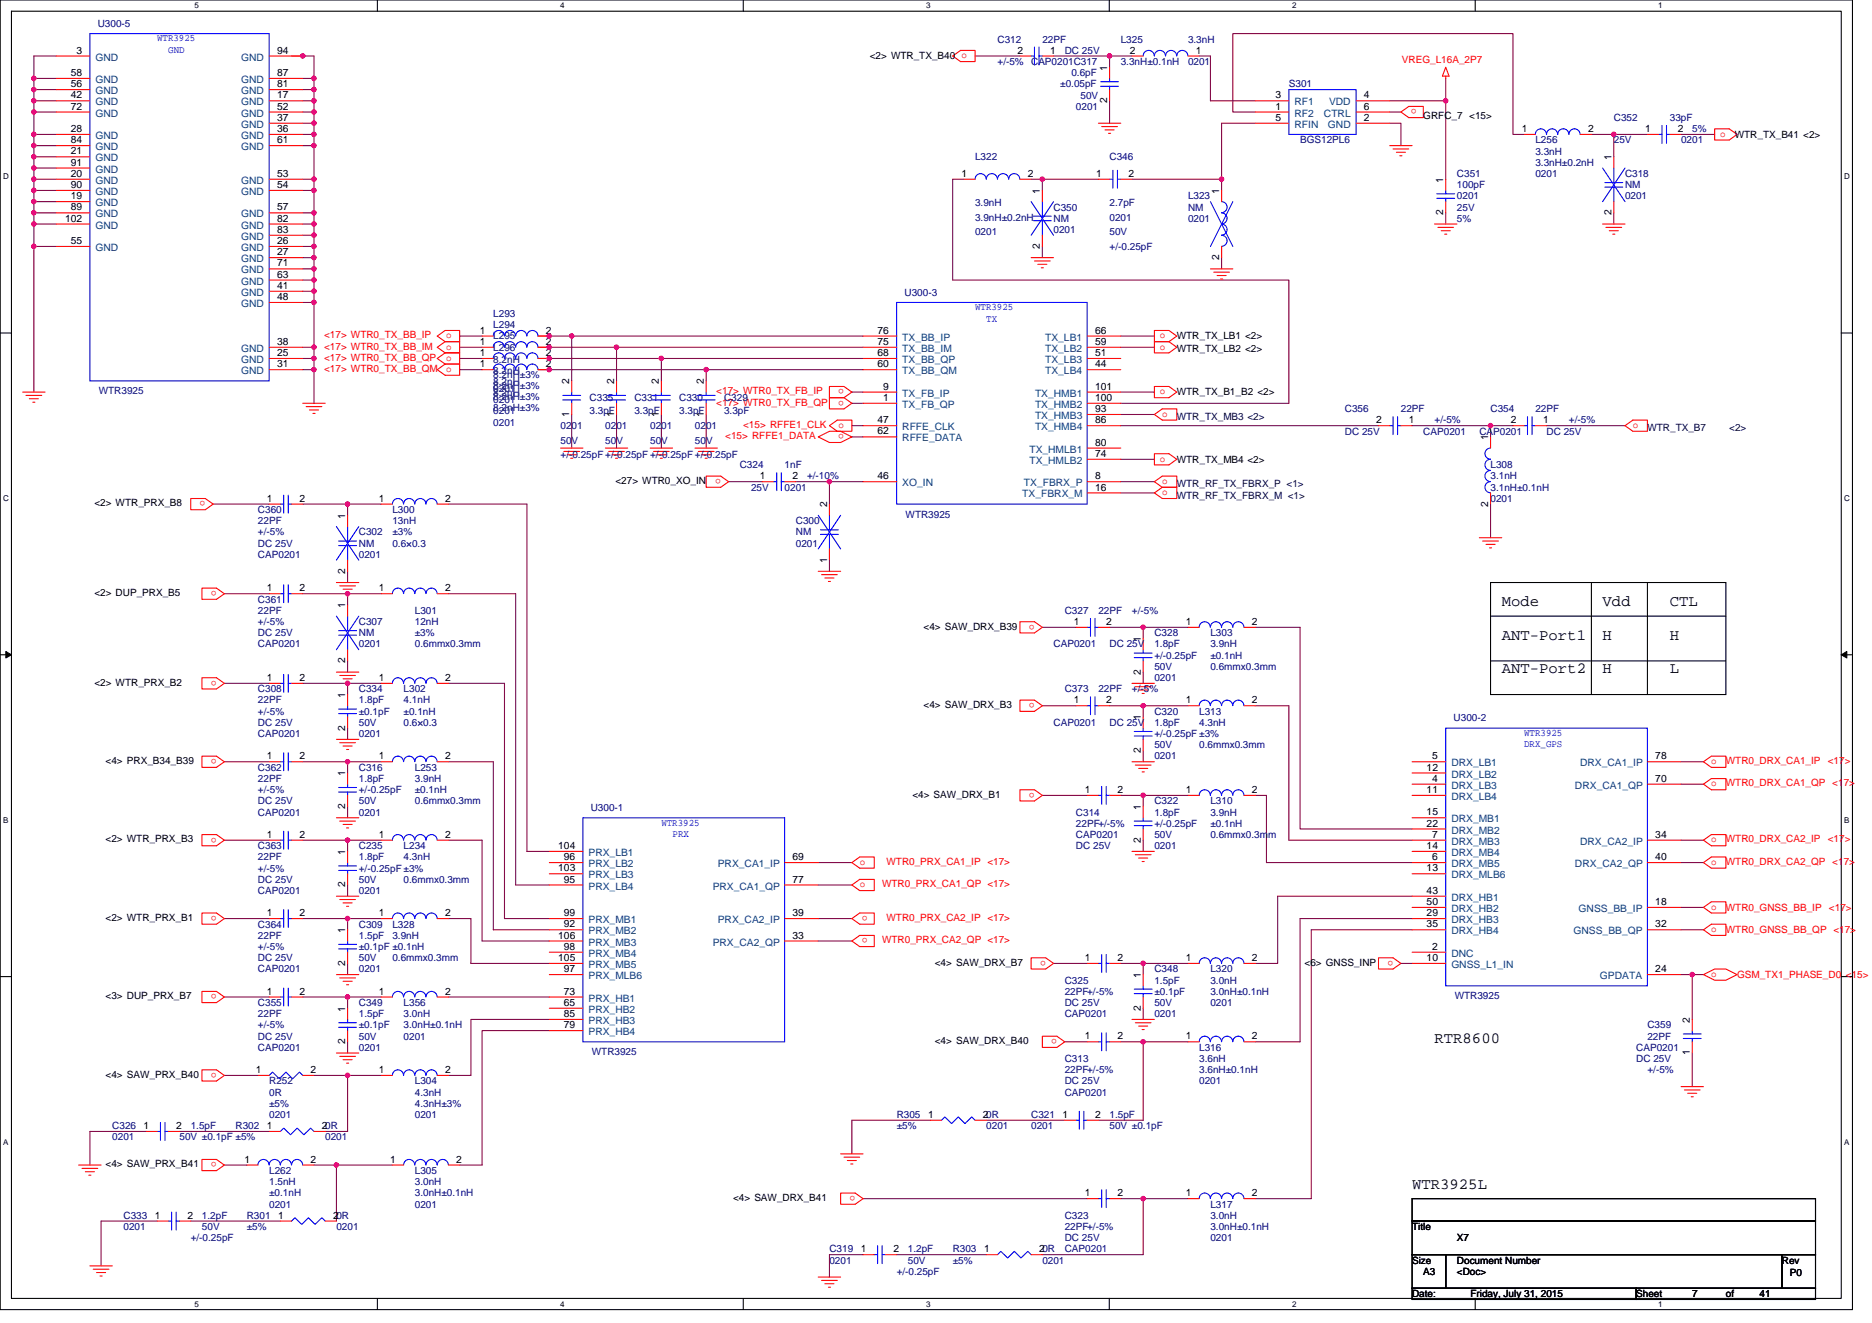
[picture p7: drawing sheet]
<svg xmlns="http://www.w3.org/2000/svg" width="297mm" height="210mm" viewBox="0 0 297 210" stroke-linecap="round" stroke-linejoin="round" font-family="sans-serif">
<defs><g id="words">
<g font-size="2.5">
<text x="238.3" y="96.2">Mode</text>
<text x="238.3" y="101.5">ANT-Port1</text>
<text x="254.3" y="96.2">Vdd</text>
<text x="254.3" y="101.5">H</text>
<text x="265" y="96.2">CTL</text>
<text x="265" y="101.5">H</text>
<text x="238.3" y="106.9">ANT-Port2</text>
<text x="254.3" y="106.9">H</text>
<text x="265" y="106.9">L</text>
<text x="227.6" y="165.5">RTR8600</text>
<text x="224.1" y="188.7">WTR3925L</text>
</g>
<g font-size="1.6" fill="#000080">
<text x="15.5" y="4.3">U300-5</text>
<text x="158.3" y="6.8">C312</text>
<text x="158.3" y="10.3">+/-5%</text>
<text x="163.6" y="10.3">CAP0201C317</text>
<text x="165.4" y="6.8">22PF</text>
<text x="168.9" y="8.5">DC 25V</text>
<text x="177.8" y="6.8">L325</text>
<text x="177.8" y="10.3">3.3nH±0.1nH</text>
<text x="188.5" y="10.3">0201</text>
<text x="188.5" y="6.8">3.3nH</text>
<text x="168.2" y="13.9">±0.05pF</text>
<text x="170" y="12.1">0.6pF</text>
<text x="170.7" y="17.4">0201</text>
<text x="171.4" y="15.6">50V</text>
<text x="204.5" y="13.9">S301</text>
<text x="206.3" y="22.8">BGS12PL6</text>
<text x="243.6" y="22.8">L256</text>
<text x="256.1" y="19.2">C352</text>
<text x="256.1" y="22.8">25V</text>
<text x="265" y="19.2">33pF</text>
<text x="266.7" y="22.8">0201</text>
<text x="268.5" y="21">5%</text>
<text x="154.7" y="25.4">L322</text>
<text x="176.1" y="25.4">C346</text>
<text x="231.2" y="28.1">C351</text>
<text x="231.2" y="29.9">100pF</text>
<text x="243.6" y="24.5">3.3nH</text>
<text x="243.6" y="26.3">3.3nH±0.2nH</text>
<text x="243.6" y="28.1">0201</text>
<text x="257.8" y="28.1">C318</text>
<text x="257.8" y="29.9">NM</text>
<text x="154.7" y="32.7">3.9nH</text>
<text x="154.7" y="35">3.9nH±0.2nH</text>
<text x="167.2" y="33.4">C350</text>
<text x="167.2" y="35.2">NM</text>
<text x="176.1" y="32.7">2.7pF</text>
<text x="176.1" y="35">0201</text>
<text x="188.5" y="31.6">L323</text>
<text x="188.5" y="33.4">NM</text>
<text x="188.5" y="35.2">0201</text>
<text x="231.2" y="31.6">0201</text>
<text x="231.2" y="33.4">25V</text>
<text x="231.2" y="35.2">5%</text>
<text x="257.8" y="31.6">0201</text>
<text x="154.7" y="37.3">0201</text>
<text x="167.2" y="37">0201</text>
<text x="176.1" y="37.3">50V</text>
<text x="176.1" y="39.6">+/-0.25pF</text>
<text x="143.5" y="46.9">U300-3</text>
<text x="78.3" y="52.1">L294</text>
<text x="78.3" y="53.9">L295</text>
<text x="78.3" y="50.3">L293</text>
<text x="78.3" y="59.4">8.2nH</text>
<text x="78.3" y="55.6">L296</text>
<text x="78.3" y="57.6">8.2nH</text>
<text x="78.3" y="59.9">8.2nH±3%</text>
<text x="15.7" y="62.6">WTR3925</text>
<text x="78.3" y="61.7">8.2nH±3%</text>
<text x="78.3" y="64">0201</text>
<text x="78.3" y="61.2">8.2nH</text>
<text x="78.3" y="63.5">8.2nH±3%</text>
<text x="78.3" y="65.8">0201</text>
<text x="78.3" y="62.9">8.2nH</text>
<text x="78.3" y="65.3">8.2nH±3%</text>
<text x="78.3" y="62.2">0201</text>
<text x="93.6" y="63.6">C335</text>
<text x="93.6" y="65.8">3.3pF</text>
<text x="100.7" y="63.6">C331</text>
<text x="100.7" y="65.8">3.3pF</text>
<text x="107.8" y="63.6">C330</text>
<text x="107.8" y="65.8">3.3pF</text>
<text x="114.9" y="63.6">C329</text>
<text x="114.9" y="65.8">3.3pF</text>
<text x="213.4" y="65.4">C356</text>
<text x="222.3" y="65.4">22PF</text>
<text x="236.5" y="65.4">C354</text>
<text x="243.6" y="65.4">22PF</text>
<text x="78.3" y="67.6">0201</text>
<text x="88.9" y="68.1">0201</text>
<text x="88.9" y="70.4">50V</text>
<text x="96.1" y="68.1">0201</text>
<text x="96.1" y="70.4">50V</text>
<text x="103.2" y="68.1">0201</text>
<text x="103.2" y="70.4">50V</text>
<text x="110.3" y="68.1">0201</text>
<text x="110.3" y="70.4">50V</text>
<text x="213.4" y="69">DC 25V</text>
<text x="225.8" y="69">CAP0201</text>
<text x="227.6" y="67.2">+/-5%</text>
<text x="234.7" y="69">CAP0201</text>
<text x="245.4" y="69">DC 25V</text>
<text x="249" y="67.2">+/-5%</text>
<text x="88.9" y="72.7">+/-0.25pF +/-0.25pF +/-0.25pF +/-0.25pF</text>
<text x="117.4" y="74.3">C324</text>
<text x="119.2" y="77.9">25V</text>
<text x="124.5" y="74.3">1nF</text>
<text x="124.5" y="77.9">0201</text>
<text x="128.1" y="76.1">+/-10%</text>
<text x="236.5" y="74.3">L308</text>
<text x="236.5" y="76.1">3.1nH</text>
<text x="236.5" y="77.9">3.1nH±0.1nH</text>
<text x="40.9" y="81.4">C360</text>
<text x="40.9" y="83.2">22PF</text>
<text x="62.3" y="81.4">L300</text>
<text x="62.3" y="83.2">13nH</text>
<text x="126.3" y="83.2">C300</text>
<text x="143.7" y="82.1">WTR3925</text>
<text x="236.5" y="79.7">0201</text>
<text x="40.9" y="88.5">CAP0201</text>
<text x="40.9" y="86.8">DC 25V</text>
<text x="40.9" y="85">+/-5%</text>
<text x="56.9" y="85">C302</text>
<text x="56.9" y="86.8">NM</text>
<text x="56.9" y="88.5">0201</text>
<text x="62.3" y="85">±3%</text>
<text x="62.3" y="86.8">0.6×0.3</text>
<text x="126.3" y="85">NM</text>
<text x="126.3" y="86.8">0201</text>
<text x="40.9" y="95.7">C361</text>
<text x="40.9" y="97.4">22PF</text>
<text x="40.9" y="101">DC 25V</text>
<text x="40.9" y="99.2">+/-5%</text>
<text x="56.9" y="99.2">C307</text>
<text x="56.9" y="101">NM</text>
<text x="65.8" y="97.4">L301</text>
<text x="65.8" y="99.2">12nH</text>
<text x="65.8" y="101">±3%</text>
<text x="168.9" y="97.4">C327</text>
<text x="174.3" y="97.4">22PF</text>
<text x="179.6" y="97.4">+/-5%</text>
<text x="183.2" y="101">C328</text>
<text x="192.1" y="101">L303</text>
<text x="40.9" y="102.8">CAP0201</text>
<text x="56.9" y="102.8">0201</text>
<text x="65.8" y="102.8">0.6mmx0.3mm</text>
<text x="167.2" y="102.8">CAP0201</text>
<text x="176.1" y="102.8">DC 25V</text>
<text x="183.2" y="102.8">1.8pF</text>
<text x="183.2" y="106.3">50V</text>
<text x="183.2" y="104.5">+/-0.25pF</text>
<text x="192.1" y="102.8">3.9nH</text>
<text x="192.1" y="104.5">±0.1nH</text>
<text x="192.1" y="106.3">0.6mmx0.3mm</text>
<text x="40.9" y="109.9">C308</text>
<text x="40.9" y="111.7">22PF</text>
<text x="40.9" y="113.4">+/-5%</text>
<text x="56.9" y="109.9">C334</text>
<text x="56.9" y="111.7">1.8pF</text>
<text x="56.9" y="113.4">±0.1pF</text>
<text x="64" y="109.9">L302</text>
<text x="64" y="111.7">4.1nH</text>
<text x="64" y="113.4">±0.1nH</text>
<text x="168.9" y="109.9">C373</text>
<text x="174.3" y="109.9">22PF</text>
<text x="179.6" y="109.9">+/-5%</text>
<text x="183.2" y="113.4">C320</text>
<text x="183.2" y="108.1">0201</text>
<text x="190.3" y="113.4">L313</text>
<text x="40.9" y="117">CAP0201</text>
<text x="40.9" y="115.2">DC 25V</text>
<text x="56.9" y="117">0201</text>
<text x="56.9" y="115.2">50V</text>
<text x="64" y="115.2">0.6×0.3</text>
<text x="167.2" y="115.2">CAP0201</text>
<text x="176.1" y="115.2">DC 25V</text>
<text x="183.2" y="115.2">1.8pF</text>
<text x="183.2" y="118.8">50V</text>
<text x="183.2" y="117">+/-0.25pF ±3%</text>
<text x="190.3" y="115.2">4.3nH</text>
<text x="190.3" y="118.8">0.6mmx0.3mm</text>
<text x="230.6" y="114.5">U300-2</text>
<text x="40.9" y="122.3">C362</text>
<text x="40.9" y="124.1">22PF</text>
<text x="40.9" y="125.9">+/-5%</text>
<text x="56.9" y="122.3">C316</text>
<text x="56.9" y="124.1">1.8pF</text>
<text x="56.9" y="125.9">+/-0.25pF</text>
<text x="65.8" y="122.3">L253</text>
<text x="65.8" y="124.1">3.9nH</text>
<text x="65.8" y="125.9">±0.1nH</text>
<text x="183.2" y="120.5">0201</text>
<text x="40.9" y="129.4">CAP0201</text>
<text x="40.9" y="127.7">DC 25V</text>
<text x="56.9" y="129.4">0201</text>
<text x="56.9" y="127.7">50V</text>
<text x="65.8" y="127.7">0.6mmx0.3mm</text>
<text x="93.7" y="128.7">U300-1</text>
<text x="170.7" y="129.4">C314</text>
<text x="170.7" y="131.2">22PF+/-5%</text>
<text x="183.2" y="127.7">C322</text>
<text x="183.2" y="129.4">1.8pF</text>
<text x="183.2" y="131.2">+/-0.25pF</text>
<text x="192.1" y="127.7">L310</text>
<text x="192.1" y="129.4">3.9nH</text>
<text x="192.1" y="131.2">±0.1nH</text>
<text x="40.9" y="134.8">C363</text>
<text x="40.9" y="136.5">22PF</text>
<text x="56.9" y="134.8">C235</text>
<text x="56.9" y="136.5">1.8pF</text>
<text x="64" y="134.8">L234</text>
<text x="64" y="136.5">4.3nH</text>
<text x="170.7" y="133">CAP0201</text>
<text x="170.7" y="134.8">DC 25V</text>
<text x="183.2" y="134.8">0201</text>
<text x="183.2" y="133">50V</text>
<text x="192.1" y="133">0.6mmx0.3mm</text>
<text x="40.9" y="141.9">CAP0201</text>
<text x="40.9" y="140.1">DC 25V</text>
<text x="40.9" y="138.3">+/-5%</text>
<text x="56.9" y="141.9">0201</text>
<text x="56.9" y="140.1">50V</text>
<text x="56.9" y="138.3">+/-0.25pF ±3%</text>
<text x="64" y="140.1">0.6mmx0.3mm</text>
<text x="40.9" y="147.2">C364</text>
<text x="40.9" y="149">22PF</text>
<text x="56.9" y="147.2">C309</text>
<text x="56.9" y="149">1.5pF</text>
<text x="62.3" y="147.2">L328</text>
<text x="62.3" y="149">3.9nH</text>
<text x="40.9" y="154.3">CAP0201</text>
<text x="40.9" y="152.5">DC 25V</text>
<text x="40.9" y="150.8">+/-5%</text>
<text x="56.9" y="154.3">0201</text>
<text x="56.9" y="152.5">50V</text>
<text x="56.9" y="150.8">±0.1pF ±0.1nH</text>
<text x="62.3" y="152.5">0.6mmx0.3mm</text>
<text x="183.2" y="154.3">C348</text>
<text x="192.1" y="154.3">L320</text>
<text x="40.9" y="159.7">C355</text>
<text x="40.9" y="161.4">22PF</text>
<text x="56.9" y="159.7">C349</text>
<text x="56.9" y="161.4">1.5pF</text>
<text x="64" y="159.7">L356</text>
<text x="64" y="161.4">3.0nH</text>
<text x="168.9" y="156.1">C325</text>
<text x="168.9" y="157.9">22PF+/-5%</text>
<text x="168.9" y="161.4">CAP0201</text>
<text x="168.9" y="159.7">DC 25V</text>
<text x="183.2" y="156.1">1.5pF</text>
<text x="183.2" y="161.4">0201</text>
<text x="183.2" y="159.7">50V</text>
<text x="183.2" y="157.9">±0.1pF</text>
<text x="192.1" y="156.1">3.0nH</text>
<text x="192.1" y="157.9">3.0nH±0.1nH</text>
<text x="192.1" y="159.7">0201</text>
<text x="230.8" y="158.6">WTR3925</text>
<text x="40.9" y="166.8">CAP0201</text>
<text x="40.9" y="165">DC 25V</text>
<text x="40.9" y="163.2">+/-5%</text>
<text x="56.9" y="166.8">0201</text>
<text x="56.9" y="165">50V</text>
<text x="56.9" y="163.2">±0.1pF</text>
<text x="64" y="163.2">3.0nH±0.1nH</text>
<text x="64" y="165">0201</text>
<text x="93.9" y="167.5">WTR3925</text>
<text x="190.3" y="166.8">L316</text>
<text x="259.6" y="166.8">CAP0201</text>
<text x="261.4" y="163.2">C359</text>
<text x="261.4" y="165">22PF</text>
<text x="42.7" y="172.1">R252</text>
<text x="42.7" y="173.9">0R</text>
<text x="65.8" y="172.1">L304</text>
<text x="65.8" y="173.9">4.3nH</text>
<text x="168.9" y="168.6">C313</text>
<text x="168.9" y="170.3">22PF+/-5%</text>
<text x="168.9" y="173.9">CAP0201</text>
<text x="168.9" y="172.1">DC 25V</text>
<text x="190.3" y="168.6">3.6nH</text>
<text x="190.3" y="170.3">3.6nH±0.1nH</text>
<text x="190.3" y="172.1">0201</text>
<text x="259.6" y="168.6">DC 25V</text>
<text x="261.4" y="170.3">+/-5%</text>
<text x="17.8" y="179.2">C326</text>
<text x="30.3" y="179.2">1.5pF</text>
<text x="37.4" y="179.2">R302</text>
<text x="42.7" y="175.7">±5%</text>
<text x="42.7" y="177.4">0201</text>
<text x="65.8" y="175.7">4.3nH±3%</text>
<text x="65.8" y="177.4">0201</text>
<text x="142.3" y="177.4">R305</text>
<text x="142.3" y="179.2">±5%</text>
<text x="156.5" y="179.2">0201</text>
<text x="163.6" y="177.4">C321</text>
<text x="163.6" y="179.2">0201</text>
<text x="176.1" y="177.4">1.5pF</text>
<text x="176.1" y="179.2">50V ±0.1pF</text>
<text x="17.8" y="181">0201</text>
<text x="28.5" y="181">50V ±0.1pF ±5%</text>
<text x="51.6" y="181">0201</text>
<text x="42.7" y="186.3">L262</text>
<text x="42.7" y="188.1">1.5nH</text>
<text x="42.7" y="189.9">±0.1nH</text>
<text x="42.7" y="191.7">0201</text>
<text x="65.8" y="186.3">L305</text>
<text x="65.8" y="188.1">3.0nH</text>
<text x="65.8" y="189.9">3.0nH±0.1nH</text>
<text x="65.8" y="191.7">0201</text>
<text x="192.1" y="191.7">L317</text>
<text x="19.6" y="193.4">C333</text>
<text x="19.6" y="195.2">0201</text>
<text x="30.3" y="197">+/-0.25pF</text>
<text x="32" y="193.4">1.2pF</text>
<text x="32" y="195.2">50V</text>
<text x="39.2" y="193.4">R301</text>
<text x="39.2" y="195.2">±5%</text>
<text x="53.4" y="195.2">0201</text>
<text x="168.9" y="193.4">C323</text>
<text x="168.9" y="195.2">22PF+/-5%</text>
<text x="168.9" y="197">DC 25V</text>
<text x="192.1" y="193.4">3.0nH</text>
<text x="192.1" y="195.2">3.0nH±0.1nH</text>
<text x="192.1" y="197">0201</text>
<text x="131.6" y="198.8">C319</text>
<text x="131.6" y="200.6">0201</text>
<text x="142.3" y="202.3">+/-0.25pF</text>
<text x="144.1" y="198.8">1.2pF</text>
<text x="144.1" y="200.6">50V</text>
<text x="151.2" y="198.8">R303</text>
<text x="151.2" y="200.6">±5%</text>
<text x="165.4" y="200.6">0201</text>
<text x="168.9" y="198.8">CAP0201</text>
</g>
<g font-size="1.6">
<text x="12.1" y="8.5">3</text>
<text x="44" y="8.5">94</text>
<text x="138" y="9.4">&lt;2&gt; WTR_TX_B40 o</text>
<text x="161.5" y="8.5">2</text>
<text x="166.6" y="8.5">1</text>
<text x="175.7" y="11.2" transform="rotate(-90 175.7 11.2)">1</text>
<text x="179.3" y="8.5">2</text>
<text x="189.8" y="8.5">1</text>
<text x="11.2" y="12.1">58</text>
<text x="11.2" y="13.8">56</text>
<text x="11.2" y="15.6">42</text>
<text x="11.2" y="17.4">72</text>
<text x="44" y="17.4">52</text>
<text x="44" y="15.6">17</text>
<text x="44" y="13.8">81</text>
<text x="44" y="12.1">87</text>
<text x="175.7" y="16.4" transform="rotate(-90 175.7 16.4)">2</text>
<text x="202.4" y="15.6">3</text>
<text x="202.4" y="17.4">1</text>
<text x="216.4" y="17.4">6</text>
<text x="216.4" y="15.6">4</text>
<text x="11.2" y="21">28</text>
<text x="11.2" y="22.7">84</text>
<text x="44" y="22.7">61</text>
<text x="44" y="21">36</text>
<text x="44" y="19.2">37</text>
<text x="202.4" y="19.2">5</text>
<text x="216.4" y="19.2">2</text>
<text x="225.8" y="18.8">GRFC_7 &lt;15&gt;</text>
<text x="241.5" y="21">1</text>
<text x="252" y="21">2</text>
<text x="261" y="21">1</text>
<text x="266.2" y="21">2</text>
<text x="275.3" y="21.9">WTR_TX_B41 &lt;2&gt;</text>
<text x="11.2" y="24.5">21</text>
<text x="11.2" y="26.3">91</text>
<text x="11.2" y="28.1">20</text>
<text x="11.2" y="29.8">90</text>
<text x="44" y="29.8">54</text>
<text x="44" y="28.1">53</text>
<text x="152.6" y="28.1">1</text>
<text x="163.1" y="28.1">2</text>
<text x="173.9" y="28.1">1</text>
<text x="179.1" y="28.1">2</text>
<text x="229" y="29" transform="rotate(-90 229 29)">1</text>
<text x="255.7" y="25.4" transform="rotate(-90 255.7 25.4)">1</text>
<text x="10.3" y="35.2">102</text>
<text x="11.2" y="31.6">19</text>
<text x="11.2" y="33.4">89</text>
<text x="44" y="35.2">82</text>
<text x="44" y="33.4">57</text>
<text x="165" y="30.8" transform="rotate(-90 165 30.8)">1</text>
<text x="193.5" y="30.8" transform="rotate(-90 193.5 30.8)">1</text>
<text x="229" y="34.2" transform="rotate(-90 229 34.2)">2</text>
<text x="255.7" y="34.2" transform="rotate(-90 255.7 34.2)">2</text>
<text x="11.2" y="38.7">55</text>
<text x="44" y="40.5">27</text>
<text x="44" y="38.7">26</text>
<text x="44" y="37">83</text>
<text x="165" y="39.5" transform="rotate(-90 165 39.5)">2</text>
<text x="193.5" y="41.3" transform="rotate(-90 193.5 41.3)">2</text>
<text x="44" y="47.6">48</text>
<text x="44" y="45.8">41</text>
<text x="44" y="44.1">63</text>
<text x="44" y="42.3">71</text>
<text x="76.1" y="53">1</text>
<text x="86.6" y="53">2</text>
<text x="139.3" y="53">76</text>
<text x="173.8" y="53">66</text>
<text x="186.7" y="53.9">WTR_TX_LB1 &lt;2&gt;</text>
<text x="44" y="58.3">31</text>
<text x="44" y="56.5">25</text>
<text x="44" y="54.7">38</text>
<text x="76.1" y="54.7">1</text>
<text x="76.1" y="56.5">1</text>
<text x="76.1" y="58.3">1</text>
<text x="86.6" y="54.7">2</text>
<text x="86.6" y="56.5">2</text>
<text x="86.6" y="58.3">2</text>
<text x="139.3" y="54.7">75</text>
<text x="139.3" y="56.5">68</text>
<text x="139.3" y="58.3">60</text>
<text x="173.8" y="58.3">44</text>
<text x="173.8" y="56.5">51</text>
<text x="173.8" y="54.7">59</text>
<text x="186.7" y="55.8">WTR_TX_LB2 &lt;2&gt;</text>
<text x="90.3" y="61" transform="rotate(-90 90.3 61)">2</text>
<text x="97.4" y="61" transform="rotate(-90 97.4 61)">2</text>
<text x="104.6" y="61" transform="rotate(-90 104.6 61)">2</text>
<text x="111.7" y="61" transform="rotate(-90 111.7 61)">2</text>
<text x="140.1" y="61.8">9</text>
<text x="140.1" y="63.6">1</text>
<text x="173.8" y="65.4">93</text>
<text x="173.8" y="63.6">100</text>
<text x="173.8" y="61.8">101</text>
<text x="186.7" y="62.8">WTR_TX_B1_B2 &lt;2&gt;</text>
<text x="90.3" y="66.2" transform="rotate(-90 90.3 66.2)">1</text>
<text x="97.4" y="66.2" transform="rotate(-90 97.4 66.2)">1</text>
<text x="104.6" y="66.2" transform="rotate(-90 104.6 66.2)">1</text>
<text x="111.7" y="66.2" transform="rotate(-90 111.7 66.2)">1</text>
<text x="139.3" y="67.2">47</text>
<text x="139.3" y="69">62</text>
<text x="173.8" y="67.2">86</text>
<text x="173.8" y="70.7">80</text>
<text x="218.4" y="67.2">2</text>
<text x="223.5" y="67.2">1</text>
<text x="236.1" y="69.9" transform="rotate(-90 236.1 69.9)">1</text>
<text x="239.7" y="67.2">2</text>
<text x="244.9" y="67.2">1</text>
<text x="97.7" y="76.8">&lt;27&gt; WTR0_XO_IN</text>
<text x="120.6" y="76.1">1</text>
<text x="125.7" y="76.1">2</text>
<text x="139.3" y="76.1">46</text>
<text x="173.8" y="76.1">8</text>
<text x="173.8" y="77.9">16</text>
<text x="173.8" y="72.5">74</text>
<text x="186.7" y="73.4">WTR_TX_MB4 &lt;2&gt;</text>
<text x="15" y="80.4">&lt;2&gt; WTR_PRX_B8</text>
<text x="42.4" y="79.6">1</text>
<text x="47.5" y="79.6">2</text>
<text x="54.8" y="82.3" transform="rotate(-90 54.8 82.3)">1</text>
<text x="60.1" y="79.6">1</text>
<text x="70.6" y="79.6">2</text>
<text x="131.2" y="80.5" transform="rotate(-90 131.2 80.5)">2</text>
<text x="236.1" y="80.4" transform="rotate(-90 236.1 80.4)">2</text>
<text x="131.2" y="89.3" transform="rotate(-90 131.2 89.3)">1</text>
<text x="15" y="94.6">&lt;2&gt; DUP_PRX_B5</text>
<text x="42.4" y="93.9">1</text>
<text x="47.5" y="93.9">2</text>
<text x="54.8" y="91.1" transform="rotate(-90 54.8 91.1)">2</text>
<text x="60.1" y="93.9">1</text>
<text x="70.6" y="93.9">2</text>
<text x="54.8" y="96.5" transform="rotate(-90 54.8 96.5)">1</text>
<text x="146.6" y="99.9">&lt;4&gt; SAW_DRX_B39</text>
<text x="170.4" y="99.2">1</text>
<text x="175.5" y="99.2">2</text>
<text x="181" y="101.9" transform="rotate(-90 181 101.9)">1</text>
<text x="188.1" y="99.2">1</text>
<text x="198.6" y="99.2">2</text>
<text x="54.8" y="105.3" transform="rotate(-90 54.8 105.3)">2</text>
<text x="181" y="107.1" transform="rotate(-90 181 107.1)">2</text>
<text x="15" y="108.8">&lt;2&gt; WTR_PRX_B2</text>
<text x="42.4" y="108.1">1</text>
<text x="47.5" y="108.1">2</text>
<text x="54.8" y="110.8" transform="rotate(-90 54.8 110.8)">1</text>
<text x="60.1" y="108.1">1</text>
<text x="70.6" y="108.1">2</text>
<text x="146.6" y="112.4">&lt;4&gt; SAW_DRX_B3</text>
<text x="170.4" y="111.6">1</text>
<text x="175.5" y="111.6">2</text>
<text x="188.1" y="111.6">1</text>
<text x="198.6" y="111.6">2</text>
<text x="54.8" y="116" transform="rotate(-90 54.8 116)">2</text>
<text x="181" y="119.5" transform="rotate(-90 181 119.5)">2</text>
<text x="181" y="114.3" transform="rotate(-90 181 114.3)">1</text>
<text x="16.8" y="121.3">&lt;4&gt; PRX_B34_B39</text>
<text x="42.4" y="120.5">1</text>
<text x="47.5" y="120.5">2</text>
<text x="54.8" y="123.2" transform="rotate(-90 54.8 123.2)">1</text>
<text x="60.1" y="120.5">1</text>
<text x="70.6" y="120.5">2</text>
<text x="172.1" y="125.9">1</text>
<text x="177.3" y="125.9">2</text>
<text x="188.1" y="125.9">1</text>
<text x="198.6" y="125.9">2</text>
<text x="226.4" y="122.3">12</text>
<text x="226.4" y="125.9">11</text>
<text x="227.3" y="120.5">5</text>
<text x="227.3" y="124.1">4</text>
<text x="262.7" y="120.5">78</text>
<text x="262.7" y="124.1">70</text>
<text x="54.8" y="128.4" transform="rotate(-90 54.8 128.4)">2</text>
<text x="144.8" y="126.6">&lt;4&gt; SAW_DRX_B1</text>
<text x="181" y="128.5" transform="rotate(-90 181 128.5)">1</text>
<text x="226.4" y="129.4">15</text>
<text x="226.4" y="131.2">22</text>
<text x="16.8" y="133.7">&lt;2&gt; WTR_PRX_B3</text>
<text x="42.4" y="133">1</text>
<text x="47.5" y="133">2</text>
<text x="54.8" y="135.7" transform="rotate(-90 54.8 135.7)">1</text>
<text x="60.1" y="133">1</text>
<text x="70.6" y="133">2</text>
<text x="88.6" y="134.7">104</text>
<text x="89.5" y="136.5">96</text>
<text x="125.7" y="136.5">69</text>
<text x="181" y="133.7" transform="rotate(-90 181 133.7)">2</text>
<text x="226.4" y="134.7">14</text>
<text x="227.3" y="133">7</text>
<text x="227.3" y="136.5">6</text>
<text x="262.7" y="133">34</text>
<text x="262.7" y="136.5">40</text>
<text x="54.8" y="140.8" transform="rotate(-90 54.8 140.8)">2</text>
<text x="88.6" y="138.3">103</text>
<text x="89.5" y="140.1">95</text>
<text x="125.7" y="140.1">77</text>
<text x="226.4" y="138.3">13</text>
<text x="226.4" y="141.9">43</text>
<text x="226.4" y="143.6">50</text>
<text x="262.7" y="143.6">18</text>
<text x="16.8" y="146.2">&lt;2&gt; WTR_PRX_B1</text>
<text x="42.4" y="145.4">1</text>
<text x="47.5" y="145.4">2</text>
<text x="54.8" y="148.1" transform="rotate(-90 54.8 148.1)">1</text>
<text x="60.1" y="145.4">1</text>
<text x="70.6" y="145.4">2</text>
<text x="88.6" y="149">106</text>
<text x="89.5" y="145.4">99</text>
<text x="89.5" y="147.2">92</text>
<text x="125.7" y="149">33</text>
<text x="125.7" y="145.4">39</text>
<text x="226.4" y="145.4">29</text>
<text x="226.4" y="147.2">35</text>
<text x="262.7" y="147.2">32</text>
<text x="54.8" y="153.3" transform="rotate(-90 54.8 153.3)">2</text>
<text x="88.6" y="152.5">105</text>
<text x="89.5" y="150.7">98</text>
<text x="89.5" y="154.3">97</text>
<text x="148.3" y="153.3">&lt;4&gt; SAW_DRX_B7</text>
<text x="172.1" y="152.5">1</text>
<text x="177.3" y="152.5">2</text>
<text x="181" y="155.2" transform="rotate(-90 181 155.2)">1</text>
<text x="188.1" y="152.5">1</text>
<text x="198.6" y="152.5">2</text>
<text x="207" y="153.3">&lt;6&gt; GNSS_INP</text>
<text x="226.4" y="152.5">10</text>
<text x="227.3" y="150.7">2</text>
<text x="262.7" y="154.3">24</text>
<text x="16.8" y="158.6">&lt;3&gt; DUP_PRX_B7</text>
<text x="42.4" y="157.9">1</text>
<text x="47.5" y="157.9">2</text>
<text x="54.8" y="160.5" transform="rotate(-90 54.8 160.5)">1</text>
<text x="60.1" y="157.9">1</text>
<text x="70.6" y="157.9">2</text>
<text x="89.5" y="157.9">73</text>
<text x="89.5" y="159.6">65</text>
<text x="89.5" y="161.4">85</text>
<text x="181" y="160.4" transform="rotate(-90 181 160.4)">2</text>
<text x="54.8" y="165.7" transform="rotate(-90 54.8 165.7)">2</text>
<text x="89.5" y="163.2">79</text>
<text x="148.3" y="165.7">&lt;4&gt; SAW_DRX_B40</text>
<text x="172.1" y="165">1</text>
<text x="177.3" y="165">2</text>
<text x="188.1" y="165">1</text>
<text x="198.6" y="165">2</text>
<text x="268.1" y="167.5" transform="rotate(-90 268.1 167.5)">1</text>
<text x="268.1" y="162.3" transform="rotate(-90 268.1 162.3)">2</text>
<text x="16.8" y="171">&lt;4&gt; SAW_PRX_B40</text>
<text x="40.6" y="170.3">1</text>
<text x="49.3" y="170.3">2</text>
<text x="60.1" y="170.3">1</text>
<text x="70.6" y="170.3">2</text>
<text x="22.8" y="179.2">1</text>
<text x="28" y="179.2">2</text>
<text x="42.4" y="179.2">1</text>
<text x="51.1" y="179.2">20R</text>
<text x="147.3" y="177.4">1</text>
<text x="156" y="177.4">20R</text>
<text x="168.6" y="177.4">1</text>
<text x="173.8" y="177.4">2</text>
<text x="16.8" y="185.3">&lt;4&gt; SAW_PRX_B41</text>
<text x="38.8" y="184.5">1</text>
<text x="49.3" y="184.5">2</text>
<text x="61.9" y="184.5">1</text>
<text x="72.4" y="184.5">2</text>
<text x="116.3" y="190.6">&lt;4&gt; SAW_DRX_B41</text>
<text x="172.1" y="189.9">1</text>
<text x="177.3" y="189.9">2</text>
<text x="188.1" y="189.9">1</text>
<text x="198.6" y="189.9">2</text>
<text x="24.6" y="193.4">1</text>
<text x="29.7" y="193.4">2</text>
<text x="44.1" y="193.4">1</text>
<text x="52.8" y="193.4">20R</text>
<text x="224.1" y="195.2">Title</text>
<text x="231.2" y="197">X7</text>
<text x="136.6" y="198.8">1</text>
<text x="141.7" y="198.8">2</text>
<text x="156.1" y="198.8">1</text>
<text x="164.9" y="198.8">20R</text>
<text x="224.1" y="200.6">Size</text>
<text x="225.8" y="202.3">A3</text>
<text x="231.2" y="200.6">Document Number</text>
<text x="231.2" y="202.3">&lt;Doc&gt;</text>
<text x="282.7" y="200.6">Rev</text>
<text x="284" y="202.5">P0</text>
<text x="224.1" y="205.9">Date:</text>
<text x="233.3" y="205.9">Friday, July 31, 2015</text>
<text x="259.6" y="205.9">Sheet</text>
<text x="268.5" y="205.9">7</text>
<text x="273.9" y="205.9">of</text>
<text x="279.2" y="205.9">41</text>
</g>
<g font-size="1.6" fill="#004080">
<text x="15.2" y="9.6">GND</text>
<text x="38.2" y="9.6">GND</text>
<text x="15.2" y="13.2">GND</text>
<text x="15.2" y="14.9">GND</text>
<text x="15.2" y="16.7">GND</text>
<text x="38.2" y="16.7">GND</text>
<text x="38.2" y="14.9">GND</text>
<text x="38.2" y="13.2">GND</text>
<text x="205.4" y="16.7">RF1</text>
<text x="210.9" y="16.7">VDD</text>
<text x="15.2" y="18.5">GND</text>
<text x="15.2" y="22.1">GND</text>
<text x="15.2" y="23.8">GND</text>
<text x="38.2" y="23.8">GND</text>
<text x="38.2" y="22.1">GND</text>
<text x="38.2" y="20.3">GND</text>
<text x="38.2" y="18.5">GND</text>
<text x="205.4" y="18.5">RF2</text>
<text x="205.4" y="20.3">RFIN</text>
<text x="210.1" y="18.5">CTRL</text>
<text x="210.7" y="20.3">GND</text>
<text x="15.2" y="25.6">GND</text>
<text x="15.2" y="27.4">GND</text>
<text x="15.2" y="29.2">GND</text>
<text x="38.2" y="29.2">GND</text>
<text x="15.2" y="30.9">GND</text>
<text x="15.2" y="32.7">GND</text>
<text x="15.2" y="34.5">GND</text>
<text x="38.2" y="34.5">GND</text>
<text x="38.2" y="30.9">GND</text>
<text x="15.2" y="36.3">GND</text>
<text x="15.2" y="39.8">GND</text>
<text x="38.2" y="41.6">GND</text>
<text x="38.2" y="39.8">GND</text>
<text x="38.2" y="38.1">GND</text>
<text x="38.2" y="36.3">GND</text>
<text x="38.2" y="46.9">GND</text>
<text x="38.2" y="45.2">GND</text>
<text x="38.2" y="43.4">GND</text>
<text x="38.2" y="48.7">GND</text>
<text x="38.2" y="59.4">GND</text>
<text x="38.2" y="57.6">GND</text>
<text x="38.2" y="55.8">GND</text>
<text x="143.2" y="54.1">TX_BB_IP</text>
<text x="143.2" y="55.8">TX_BB_IM</text>
<text x="143.2" y="57.6">TX_BB_QP</text>
<text x="143.2" y="59.4">TX_BB_QM</text>
<text x="165.8" y="59.4">TX_LB4</text>
<text x="165.8" y="57.6">TX_LB3</text>
<text x="165.8" y="55.8">TX_LB2</text>
<text x="165.8" y="54.1">TX_LB1</text>
<text x="143.2" y="62.9">TX_FB_IP</text>
<text x="143.2" y="64.7">TX_FB_QP</text>
<text x="164.2" y="64.7">TX_HMB2</text>
<text x="164.2" y="62.9">TX_HMB1</text>
<text x="143.2" y="68.3">RFFE_CLK</text>
<text x="143.2" y="70.1">RFFE_DATA</text>
<text x="163.3" y="71.8">TX_HMLB1</text>
<text x="164.2" y="68.3">TX_HMB4</text>
<text x="164.2" y="66.5">TX_HMB3</text>
<text x="143.2" y="77.2">XO_IN</text>
<text x="162.5" y="77.2">TX_FBRX_P</text>
<text x="163.3" y="73.6">TX_HMLB2</text>
<text x="162.2" y="79">TX_FBRX_M</text>
<text x="230.3" y="121.6">DRX_LB1</text>
<text x="230.3" y="123.4">DRX_LB2</text>
<text x="230.3" y="125.2">DRX_LB3</text>
<text x="249.9" y="125.2">DRX_CA1_QP</text>
<text x="250.7" y="121.6">DRX_CA1_IP</text>
<text x="230.3" y="127">DRX_LB4</text>
<text x="230.3" y="130.5">DRX_MB1</text>
<text x="93.4" y="135.8">PRX_LB1</text>
<text x="93.4" y="137.6">PRX_LB2</text>
<text x="113.9" y="137.6">PRX_CA1_IP</text>
<text x="230.3" y="132.3">DRX_MB2</text>
<text x="230.3" y="134.1">DRX_MB3</text>
<text x="230.3" y="135.8">DRX_MB4</text>
<text x="230.3" y="137.6">DRX_MB5</text>
<text x="249.9" y="137.6">DRX_CA2_QP</text>
<text x="250.7" y="134.1">DRX_CA2_IP</text>
<text x="93.4" y="139.4">PRX_LB3</text>
<text x="93.4" y="141.2">PRX_LB4</text>
<text x="113.1" y="141.2">PRX_CA1_QP</text>
<text x="230.3" y="139.4">DRX_MLB6</text>
<text x="230.3" y="143">DRX_HB1</text>
<text x="93.4" y="146.5">PRX_MB1</text>
<text x="93.4" y="148.3">PRX_MB2</text>
<text x="113.9" y="146.5">PRX_CA2_IP</text>
<text x="230.3" y="144.7">DRX_HB2</text>
<text x="230.3" y="146.5">DRX_HB3</text>
<text x="230.3" y="148.3">DRX_HB4</text>
<text x="249.7" y="148.3">GNSS_BB_QP</text>
<text x="250.5" y="144.7">GNSS_BB_IP</text>
<text x="93.4" y="150.1">PRX_MB3</text>
<text x="93.4" y="151.8">PRX_MB4</text>
<text x="93.4" y="153.6">PRX_MB5</text>
<text x="93.4" y="155.4">PRX_MLB6</text>
<text x="113.1" y="150.1">PRX_CA2_QP</text>
<text x="230.3" y="151.8">DNC</text>
<text x="230.3" y="153.6">GNSS_L1_IN</text>
<text x="253.9" y="155.4">GPDATA</text>
<text x="93.4" y="159">PRX_HB1</text>
<text x="93.4" y="160.7">PRX_HB2</text>
<text x="93.4" y="162.5">PRX_HB3</text>
<text x="93.4" y="164.3">PRX_HB4</text>
</g>
<g font-size="1.6" fill="#00f">
<text x="24.9" y="6.6">WTR3925</text>
<text x="26.7" y="8.4">GND</text>
<text x="154.7" y="49.3">WTR3925</text>
<text x="156.5" y="51">TX</text>
<text x="241.8" y="118.6">DRX_GPS</text>
<text x="241.8" y="116.8">WTR3925</text>
<text x="104.9" y="131">WTR3925</text>
<text x="106.7" y="132.8">PRX</text>
</g>
<g font-size="1.6" fill="#f00">
<text x="222.5" y="9.9">VREG_L16A_2P7</text>
<text x="224.8" y="17.4" transform="rotate(180 224.8 17.4)">o</text>
<text x="273" y="21.7">o</text>
<text x="51.4" y="53.7">&lt;17&gt; WTR0_TX_BB_IP</text>
<text x="70.8" y="53.7">o</text>
<text x="184.1" y="53.7">o</text>
<text x="51.4" y="55.5">&lt;17&gt; WTR0_TX_BB_IM</text>
<text x="51.4" y="59">&lt;17&gt; WTR0_TX_BB_QM</text>
<text x="51.4" y="57.3">&lt;17&gt; WTR0_TX_BB_QP</text>
<text x="70.8" y="55.5">o</text>
<text x="70.8" y="59">o</text>
<text x="70.8" y="57.3">o</text>
<text x="184.1" y="55.5">o</text>
<text x="113.7" y="64.4">&lt;17&gt; WTR0_TX_FB_QP</text>
<text x="113.7" y="62.6">&lt;17&gt; WTR0_TX_FB_IP</text>
<text x="133.9" y="63.6" transform="rotate(180 133.9 63.6)">o</text>
<text x="133.9" y="61.8" transform="rotate(180 133.9 61.8)">o</text>
<text x="184.1" y="62.6">o</text>
<text x="115.1" y="69.7">&lt;15&gt; RFFE1_DATA</text>
<text x="117.9" y="67.9">&lt;15&gt; RFFE1_CLK</text>
<text x="133" y="67.9">o</text>
<text x="133.9" y="68.9" transform="rotate(180 133.9 68.9)">o</text>
<text x="184.4" y="66.1">o</text>
<text x="259.1" y="67.9">o</text>
<text x="114.4" y="76" transform="rotate(180 114.4 76)">o</text>
<text x="184.1" y="73.3">o</text>
<text x="184.4" y="76.8">o</text>
<text x="32.6" y="79.6" transform="rotate(180 32.6 79.6)">o</text>
<text x="184.4" y="78.6">o</text>
<text x="34.4" y="93.8" transform="rotate(180 34.4 93.8)">o</text>
<text x="164.1" y="99.1" transform="rotate(180 164.1 99.1)">o</text>
<text x="34.4" y="108" transform="rotate(180 34.4 108)">o</text>
<text x="164.1" y="111.6" transform="rotate(180 164.1 111.6)">o</text>
<text x="34.4" y="120.5" transform="rotate(180 34.4 120.5)">o</text>
<text x="164.1" y="125.8" transform="rotate(180 164.1 125.8)">o</text>
<text x="271.5" y="121.3">o</text>
<text x="271.5" y="124.8">o</text>
<text x="273.9" y="121.3">WTR0_DRX_CA1_IP</text>
<text x="273.9" y="124.8">WTR0_DRX_CA1_QP &lt;17&gt;</text>
<text x="290" y="121.3">&lt;17&gt;</text>
<text x="34.4" y="132.9" transform="rotate(180 34.4 132.9)">o</text>
<text x="136.4" y="137.3">o</text>
<text x="140.7" y="137.3">WTR0_PRX_CA1_IP &lt;17&gt;</text>
<text x="271.5" y="133.7">o</text>
<text x="271.5" y="137.3">o</text>
<text x="273.9" y="133.7">WTR0_DRX_CA2_IP</text>
<text x="273.9" y="137.3">WTR0_DRX_CA2_QP &lt;17&gt;</text>
<text x="290" y="133.7">&lt;17&gt;</text>
<text x="136.4" y="140.8">o</text>
<text x="140" y="140.8">WTR0_PRX_CA1_QP &lt;17&gt;</text>
<text x="34.4" y="145.4" transform="rotate(180 34.4 145.4)">o</text>
<text x="137.7" y="148.9" transform="rotate(180 137.7 148.9)">o</text>
<text x="137.7" y="145.4" transform="rotate(180 137.7 145.4)">o</text>
<text x="140" y="149.7">WTR0_PRX_CA2_QP &lt;17&gt;</text>
<text x="140.7" y="146.2">WTR0_PRX_CA2_IP &lt;17&gt;</text>
<text x="271.5" y="144.4">o</text>
<text x="271.5" y="147.9">o</text>
<text x="273.9" y="144.5">WTR0_GNSS_BB_IP</text>
<text x="273.9" y="148.1">WTR0_GNSS_BB_QP &lt;17&gt;</text>
<text x="290.2" y="144.5">&lt;17&gt;</text>
<text x="165.9" y="152.5" transform="rotate(180 165.9 152.5)">o</text>
<text x="221" y="152.5" transform="rotate(180 221 152.5)">o</text>
<text x="271.5" y="155">o</text>
<text x="275.6" y="155.2">GSM_TX1_PHASE_D0 &lt;15&gt;</text>
<text x="34.4" y="157.8" transform="rotate(180 34.4 157.8)">o</text>
<text x="167.7" y="164.9" transform="rotate(180 167.7 164.9)">o</text>
<text x="34.4" y="170.3" transform="rotate(180 34.4 170.3)">o</text>
<text x="34.4" y="184.5" transform="rotate(180 34.4 184.5)">o</text>
<text x="135.7" y="189.8" transform="rotate(180 135.7 189.8)">o</text>
</g>
<g font-size="1.6" fill="#000040">
<text x="186.7" y="66.7">WTR_TX_MB3 &lt;2&gt;</text>
<text x="261.4" y="68.5">WTR_TX_B7</text>
<text x="274.4" y="68.5">&lt;2&gt;</text>
<text x="186.7" y="77.3">WTR_RF_TX_FBRX_P &lt;1&gt;</text>
<text x="186.7" y="79.1">WTR_RF_TX_FBRX_M &lt;1&gt;</text>
</g>
<g font-size="1.3">
<text x="30.8" y="1.3">5</text>
<text x="88.9" y="1.3">4</text>
<text x="147" y="1.3">3</text>
<text x="205" y="1.3">2</text>
<text x="263.1" y="1.3">1</text>
<text x=".5" y="28.4">D</text>
<text x="292.6" y="28.4">D</text>
<text x=".5" y="79.5">C</text>
<text x="292.6" y="79.5">C</text>
<text x=".5" y="130.6">B</text>
<text x="292.6" y="130.6">B</text>
<text x=".5" y="181.7">A</text>
<text x="292.6" y="181.7">A</text>
<text x="30.8" y="207.4">5</text>
<text x="88.9" y="207.4">4</text>
<text x="147" y="207.4">3</text>
<text x="205" y="207.4">2</text>
<text x="263.1" y="207.4">1</text>
</g>
</g></defs>
<path d="M0 0h293.9v207.9h-293.9zM1.8 1.8h290.4v204.3h-290.4z" fill="none" stroke="#000" stroke-width=".17"/>
<g fill="#fff">
<path d="M30.8 .2h.7v1.4h-.7z"/>
<path d="M30.8 206.3h.7v1.4h-.7z"/>
</g>
<path d="M59.9 0v1.8M59.9 206.1v1.8" fill="none" stroke="#000" stroke-width=".17"/>
<g fill="#fff">
<path d="M88.9 .2h.7v1.4h-.7z"/>
<path d="M88.9 206.3h.7v1.4h-.7z"/>
</g>
<path d="M117.9 0v1.8M117.9 206.1v1.8" fill="none" stroke="#000" stroke-width=".17"/>
<g fill="#fff">
<path d="M147 .2h.7v1.4h-.7z"/>
<path d="M147 206.3h.7v1.4h-.7z"/>
</g>
<path d="M176 0v1.8M176 206.1v1.8" fill="none" stroke="#000" stroke-width=".17"/>
<g fill="#fff">
<path d="M205 .2h.7v1.4h-.7z"/>
<path d="M205 206.3h.7v1.4h-.7z"/>
</g>
<path d="M234.1 0v1.8M234.1 206.1v1.8" fill="none" stroke="#000" stroke-width=".17"/>
<g fill="#fff">
<path d="M263.1 .2h.7v1.4h-.7z"/>
<path d="M263.1 206.3h.7v1.4h-.7z"/>
<path d="M.5 27.3h.9v1.4h-.9z"/>
<path d="M292.6 27.3h.9v1.4h-.9z"/>
<path d="M.5 78.4h.9v1.4h-.9z"/>
<path d="M292.6 78.4h.9v1.4h-.9z"/>
</g>
<path d="M0 52.9h1.8M292.2 52.9h1.7" fill="none" stroke="#000" stroke-width=".17"/>
<g fill="#fff">
<path d="M.5 129.5h.8v1.4h-.8z"/>
<path d="M292.6 129.5h.9v1.4h-.9z"/>
</g>
<path d="M0 103.9h1.8M292.2 103.9h1.7" fill="none" stroke="#000" stroke-width=".17"/>
<path d="M.9 103.4l.9 .5-.9 .5zM292.2 103.9l.8-.5v1z" fill="#000" stroke="#000" stroke-width=".16"/>
<g fill="#fff">
<path d="M.5 180.5h.8v1.4h-.8z"/>
<path d="M292.6 180.5h.9v1.4h-.9z"/>
</g>
<g fill="none" stroke="#000" stroke-width=".17">
<path d="M236.5 92.5h37.4v17.7h-37.4zM236.5 97.8h37.4M252.5 92.5v17.7M261.4 92.5v17.7M236.5 104.9h37.4M0 155h1.8M292.2 155h1.7M224.1 190.2h64v3.6h-64zM224.1 193.8h64v5.3h-64zM224.1 199.1h5.3v5.4h-5.3zM229.4 199.1h53.3v5.4h-53.3zM282.7 199.1h5.4v5.4h-5.4z"/>
<path d="M224.1 204.5h35.5v1.7h-35.5zM259.6 204.5h28.5v1.7h-28.5z"/>
</g>
<g fill="none" stroke="#800040" stroke-width=".17">
<path d="M5.4 17.8v3.5M5.4 12.4h3.5M5.4 12.4v1.8h3.5M5.4 14.2v1.8h3.5M5.4 16v1.8h3.5M8.9 8.9h-3.5v3.5M46.3 8.9h3.5v3.5M48 14.2h1.8M48 16h1.8M48 17.8h1.8M48 19.6h1.8M48 12.4h1.8"/>
<path d="M49.8 14.2v1.8M49.8 16v1.8M49.8 17.8v1.8M49.8 19.6v1.7M49.8 12.4v1.8M154.7 8.9h7.1M167.2 8.9h8.9v1.8M176.1 8.9h3.5M176.1 16v3.6M190.3 8.9h1.8v7.1h7.1M193.8 19.6h5.4M193.8 19.6v8.8"/>
<path d="M199.2 17.8h-3.6v-12.5h44.5v16h1.7M220.5 17.8h1.8M220.5 16h8.9M220.5 19.6h1.8v3.5M229.4 12.4v3.6M229.4 16v12.4M5.4 39.1v23.1M5.4 21.3v1.8M5.4 28.4v1.8M5.4 33.8v1.8M5.4 35.6v3.5M5.4 32v1.8"/>
<path d="M5.4 21.3h3.5M5.4 23.1h3.5M5.4 23.1v1.8h3.5M5.4 24.9v1.8h3.5M5.4 26.7v1.7h3.5M5.4 30.2h3.5M5.4 33.8h3.5M5.4 35.6h3.5M5.4 32h3.5M5.4 30.2v1.8M5.4 39.1h3.5M48 30.2h1.8"/>
<path d="M48 33.8h1.8M48 28.4h1.8M48 35.6h1.8M48 37.3h1.8M48 39.1h1.8M48 23.1h1.8M48 21.3h1.8M49.8 21.3v1.8M49.8 23.1v5.3M49.8 30.2v3.6M49.8 33.8v1.8M49.8 28.4v1.8"/>
<path d="M49.8 35.6v1.7M49.8 37.3v1.8M49.8 39.1v1.8M152.9 28.4h-1.7v16h53.3v19.6h-26.7M163.6 28.4h1.8M165.4 28.4v1.8M165.4 39.1v1.8M165.4 28.4h8.9M179.6 28.4h14.2M193.8 28.4v1.8M229.4 33.8v1.8M252.5 21.3h3.6"/>
<path d="M256.1 21.3v3.6M256.1 21.3h5.3M256.1 33.8v1.8M266.7 21.3h5.4M48 55.1h1.8M48 58.7h1.8M48 56.9h1.8M48 40.9h1.8M48 42.7h1.8M48 44.4h1.8M48 46.2h1.8M48 48h1.8"/>
<path d="M49.8 56.9v1.8M49.8 55.1v1.8M49.8 58.7v5.3M49.8 40.9v1.8M49.8 42.7v1.7M49.8 44.4v1.8M49.8 46.2v1.8M49.8 48v7.1M72.9 53.3h3.6M72.9 55.1h3.6M72.9 58.7h3.6M72.9 56.9h3.6"/>
<path d="M85.4 58.7h26.7M85.4 56.9h19.5M90.7 53.3v7.2M90.7 53.3h-5.3M90.7 53.3h46.2M97.8 55.1v5.4M97.8 55.1h39.1M97.8 55.1h-12.4M104.9 56.9h32M104.9 56.9v3.6M112.1 58.7h24.8M112.1 58.7v1.8"/>
<path d="M177.8 53.3h5.4M177.8 55.1h5.4M193.8 40.9v1.8M90.7 65.8v5.3M97.8 65.8v5.3M104.9 65.8v5.3M112.1 65.8v5.3M115.6 76.5h5.3M126.3 76.5h5.3M131.6 76.5v3.5M131.6 76.5h5.3M135.2 67.6h1.7"/>
<path d="M135.2 69.3h1.7M135.2 62.2h1.7M135.2 64h1.7M177.8 72.9h5.4M177.8 67.6h40.9M177.8 76.5h5.4M177.8 78.2h5.4M177.8 62.2h5.4M177.8 65.8h5.4M224.1 67.6h12.4M236.5 67.6v1.7M236.5 67.6h3.6"/>
<path d="M245.4 67.6h12.4M33.8 80h8.9M35.6 94.2h7.1M48 80h7.2M48 94.2h7.2M55.2 94.2h5.3M55.2 80h5.3M55.2 94.2v1.8M55.2 90.7v1.8M55.2 80v1.8M71.2 94.2h10.6v46.3h5.4M71.2 80h12.4v55.1h3.6"/>
<path d="M131.6 88.9v1.8M165.4 99.6h5.3M176.1 99.6h5.3M188.5 99.6h-7.1v1.7M199.2 99.6h7.1v32h17.8M236.5 80v5.3M35.6 108.5h7.1M48 108.5h7.2M55.2 108.5v1.7M55.2 104.9v1.8M55.2 108.5h5.3M55.2 115.6v1.7"/>
<path d="M71.2 108.5h8.8v37.3h7.2M165.4 112h5.3M176.1 112h5.3M181.4 112v1.8M181.4 119.1v1.8M181.4 106.7v1.8M181.4 112h7.1M199.2 112h5.3v21.3l19.6 .1M35.6 133.3h7.1M35.6 120.9h7.1M48 120.9h7.2M48 133.3h7.2"/>
<path d="M55.2 120.9h5.3M55.2 120.9v1.8M55.2 128v1.8M55.2 133.4h5.3M55.2 133.4v1.7M71.2 120.9h7.1v26.7h8.9M71.2 133.3l5.3 .1v16h10.7M129.8 136.9h5.4M165.4 126.2h7.1M177.8 126.2h3.6M181.4 126.2v1.8M181.4 133.4v1.7"/>
<path d="M181.4 126.2h7.1M199.2 126.2h1.8v10.7h23.1M266.7 136.9h3.6M266.7 133.3h3.6M266.7 120.9h3.6M266.7 124.5h3.6M35.6 145.8h7.1M35.6 158.2h7.1M48 145.8h7.2M48 158.2h7.2M55.2 152.9v1.8M55.2 158.2h5.3"/>
<path d="M55.2 145.8h5.3M55.2 145.8v1.8M55.2 158.2v1.8M55.2 140.5v1.7M71.2 158.2h16M71.2 145.8h3.5v7.1h12.5M129.8 140.5h5.4M129.8 149.4h5.4M129.8 145.8h5.4M167.2 152.9h5.3M177.8 152.9h3.6M181.4 152.9h7.1"/>
<path d="M181.4 152.9v1.8M222.3 152.9h1.8M224.1 145.8h-17.8v19.6h-7.1M224.1 147.6h-16v42.6h-8.9M224.1 142.2h-21.4v10.7h-3.5M266.7 147.6h3.6M266.7 154.7h1.8M266.7 144h3.6M268.5 154.7v7.1M268.5 154.7h1.8M23.2 179.6h-8.9v5.3M28.5 179.6h14.2"/>
<path d="M35.6 170.7h5.3M49.8 170.7h5.4M55.2 170.7h5.3M55.2 170.7v8.9h-3.6M55.2 165.4v1.7M87.2 163.6h-10.7v21.3h-3.6M87.2 161.8h-12.5v8.9h-3.5M147.6 177.8h-12.4v5.3M156.5 177.8h12.4M168.9 165.4h3.6M177.8 165.4h3.6M181.4 165.4h7.1"/>
<path d="M181.4 165.4v12.4h-7.1M181.4 160v1.8M268.5 167.1v5.4M24.9 193.8h-8.9v7.1M30.3 193.8h14.2M35.6 184.9h3.6M49.8 184.9h3.6M62.3 184.9h-8.9v8.9M136.9 190.2h35.6M136.9 199.1h-5.3v3.6M142.3 199.1h14.2M177.8 190.2h3.6"/>
<path d="M181.4 190.2h7.1M181.4 190.2v8.9h-16"/>
</g>
<g fill="#f0f" stroke="#f0f" stroke-width=".17">
<circle cx="131.6" cy="76.4" r=".35"/>
<circle cx="181.4" cy="112" r=".35"/>
<circle cx="5.4" cy="39.1" r=".35"/>
<circle cx="5.4" cy="12.4" r=".35"/>
<circle cx="5.4" cy="16" r=".35"/>
<circle cx="5.4" cy="14.2" r=".35"/>
<circle cx="5.4" cy="17.8" r=".35"/>
<circle cx="5.4" cy="21.3" r=".35"/>
<circle cx="5.4" cy="23.1" r=".35"/>
<circle cx="5.4" cy="24.9" r=".35"/>
<circle cx="5.4" cy="28.4" r=".35"/>
<circle cx="5.4" cy="26.7" r=".35"/>
<circle cx="5.4" cy="30.2" r=".35"/>
<circle cx="5.4" cy="35.5" r=".35"/>
<circle cx="49.8" cy="58.7" r=".35"/>
<circle cx="49.8" cy="12.4" r=".35"/>
<circle cx="49.8" cy="16" r=".35"/>
<circle cx="49.8" cy="14.2" r=".35"/>
<circle cx="49.8" cy="17.8" r=".35"/>
<circle cx="49.8" cy="19.5" r=".35"/>
<circle cx="49.8" cy="28.4" r=".35"/>
<circle cx="49.8" cy="23.1" r=".35"/>
<circle cx="49.8" cy="21.3" r=".35"/>
<circle cx="49.8" cy="56.9" r=".35"/>
<circle cx="48" cy="8.9" r=".35"/>
<circle cx="49.8" cy="33.8" r=".35"/>
<circle cx="49.8" cy="30.2" r=".35"/>
<circle cx="49.8" cy="37.3" r=".35"/>
<circle cx="49.8" cy="35.5" r=".35"/>
<circle cx="49.8" cy="40.9" r=".35"/>
<circle cx="49.8" cy="39.1" r=".35"/>
<circle cx="49.8" cy="44.4" r=".35"/>
<circle cx="49.8" cy="42.7" r=".35"/>
<circle cx="49.8" cy="46.2" r=".35"/>
<circle cx="49.8" cy="55.1" r=".35"/>
<circle cx="49.8" cy="48" r=".35"/>
<circle cx="5.4" cy="32" r=".35"/>
<circle cx="5.4" cy="33.8" r=".35"/>
<circle cx="268.5" cy="154.7" r=".35"/>
<circle cx="55.1" cy="170.7" r=".35"/>
<circle cx="55.1" cy="120.9" r=".35"/>
<circle cx="181.4" cy="126.2" r=".35"/>
<circle cx="181.4" cy="99.6" r=".35"/>
<circle cx="181.4" cy="165.3" r=".35"/>
<circle cx="181.4" cy="190.2" r=".35"/>
<circle cx="181.4" cy="152.9" r=".35"/>
<circle cx="55.1" cy="133.3" r=".35"/>
<circle cx="55.1" cy="158.2" r=".35"/>
<circle cx="55.1" cy="80" r=".35"/>
<circle cx="55.1" cy="108.4" r=".35"/>
<circle cx="55.1" cy="145.8" r=".35"/>
<circle cx="165.4" cy="28.4" r=".35"/>
<circle cx="176" cy="8.9" r=".35"/>
<circle cx="55.1" cy="94.2" r=".35"/>
<circle cx="256.1" cy="21.3" r=".35"/>
<circle cx="53.4" cy="184.9" r=".35"/>
<circle cx="97.8" cy="55.1" r=".35"/>
<circle cx="104.9" cy="56.9" r=".35"/>
<circle cx="90.7" cy="53.3" r=".35"/>
<circle cx="193.8" cy="28.4" r=".35"/>
<circle cx="229.4" cy="16" r=".35"/>
<circle cx="236.5" cy="67.6" r=".35"/>
<circle cx="87.1" cy="53.3" r=".35"/>
<circle cx="87.1" cy="55.1" r=".35"/>
<circle cx="87.1" cy="56.9" r=".35"/>
<circle cx="87.1" cy="58.7" r=".35"/>
<circle cx="112" cy="58.7" r=".35"/>
</g>
<g fill="none" stroke="#f00" stroke-width=".17">
<path d="M8.9 8.9h5.4M8.9 12.4h5.4M8.9 14.2h5.4M8.9 16h5.4M8.9 17.8h5.4M42.7 19.6h5.3M42.7 17.8h5.3M42.7 16h5.3M42.7 14.2h5.3M42.7 12.4h5.3M42.7 8.9h5.3M151.2 8.9l1.2-.9h2.3v1.8h-2.3z"/>
<path d="M161.8 8.9h1.8M165.4 8.9h1.8M174.3 19.6h3.5M176.1 10.7v1.7M176.1 14.2v1.8M179.6 8.9h1.8M188.5 8.9h1.8M199.2 16h5.3M199.2 17.8h5.3M199.2 19.6h5.3M215.2 16h5.3M215.2 17.8h5.3"/>
<path d="M215.2 19.6h5.3M222.3 17.8l1.2-.9h2.3v1.8h-2.3zM229.4 10.7l.5 1.4h-1zM229.4 12.1v.3M8.9 21.3h5.4M8.9 23.1h5.4M8.9 24.9h5.4M8.9 26.7h5.4M8.9 28.4h5.4M8.9 30.2h5.4M8.9 32h5.4M8.9 33.8h5.4"/>
<path d="M8.9 35.6h5.4M8.9 39.1h5.4M42.7 39.1h5.3M42.7 37.3h5.3M42.7 35.6h5.3M42.7 33.8h5.3M42.7 30.2h5.3M42.7 28.4h5.3M42.7 23.1h5.3M42.7 21.3h5.3M152.9 28.4h1.8M161.8 28.4h1.8"/>
<path d="M165.4 30.2v1.8M165.4 37.3v1.8M174.3 28.4h1.8M174.8 20.1h2.5M175.3 20.6h1.5M175.9 21.2h.3M177.8 28.4h1.8M193.8 30.2v1.8M193.8 39.1v1.8M220.5 23.1h3.6M221 23.6h2.5M221.6 24.2h1.4"/>
<path d="M222.1 24.7h.4M227.6 35.6h3.6M228.2 36.1h2.5M228.7 36.6h1.4M229.2 37.2h.4M229.4 28.4v1.8M229.4 32v1.8M241.8 21.3h1.8M250.7 21.3h1.8M254.3 35.6h3.5M254.8 36.1h2.5M255.4 36.6h1.4"/>
<path d="M255.9 37.2h.3M256.1 24.9v1.8M256.1 32v1.8M261.4 21.3h1.8M265 21.3h1.7M272.1 20.4h2.3l1.2 .9-1.2 .9h-2.3zM42.7 58.7h5.3M42.7 56.9h5.3M42.7 55.1h5.3M42.7 48h5.3M42.7 46.2h5.3M42.7 44.4h5.3"/>
<path d="M42.7 42.7h5.3M42.7 40.9h5.3M69.4 53.3l1.2-.8h2.3v1.7h-2.3zM69.4 58.7l1.2-.9h2.3v1.8h-2.3zM70.6 54.2h2.3v1.8h-2.3M70.6 56h2.3v1.8h-2.3M70.6 54.2l-1.2 .9 1.2 .9M70.6 56l-1.2 .9 1.2 .9M76.5 55.1h1.8M76.5 56.9h1.8M76.5 58.7h1.8M76.5 53.3h1.8"/>
<path d="M85.4 55.1h1.8M85.4 56.9h1.8M85.4 58.7h1.8M85.4 53.3h1.8M136.9 53.3h5.4M136.9 55.1h5.4M136.9 56.9h5.4M136.9 58.7h5.4M163.6 40.9h3.6M164.1 41.4h2.5M164.7 42h1.4M165.2 42.5h.4"/>
<path d="M172.5 58.7h5.3M172.5 56.9h5.3M172.5 55.1h5.3M172.5 53.3h5.3M183.2 52.5h2.3l1.2 .8-1.2 .9h-2.3zM183.2 54.2h2.3l1.2 .9-1.2 .9h-2.3zM192.1 42.7h3.5M192.6 43.2h2.5M193.1 43.7h1.5M193.7 44.3h.3M3.6 62.2h3.6M4.1 62.8h2.5"/>
<path d="M4.7 63.3h1.4M5.2 63.8h.3M30.3 79.1h2.3l1.2 .9-1.2 .9h-2.3zM48 64h3.6M48.6 64.5h2.5M49.1 65.1h1.4M49.7 65.6h.3M88.9 71.1h3.6M89.5 71.6h2.5M90 72.2h1.4M90.5 72.7h.4M90.7 64v1.8"/>
<path d="M90.7 60.5v1.7M96.1 71.1h3.5M96.6 71.6h2.5M97.1 72.2h1.4M97.7 72.7h.3M97.8 64v1.8M97.8 60.5v1.7M103.2 71.1h3.5M103.7 71.6h2.5M104.2 72.2h1.5M104.8 72.7h.3M104.9 64v1.8"/>
<path d="M104.9 60.5v1.7M110.3 71.1h3.5M110.8 71.6h2.5M111.3 72.2h1.5M111.9 72.7h.3M112.1 75.6h2.3l1.2 .9-1.2 .8h-2.3zM112.1 64v1.8M112.1 60.5v1.7M120.9 76.5h1.8M124.5 76.5h1.8M129.8 69.3l1.8-.8h1.8l1.8 .8-1.8 .9h-1.8zM131.6 63.1h2.3l1.3 .9-1.3 .9h-2.3z"/>
<path d="M131.6 61.3h2.3l1.3 .9-1.3 .9h-2.3zM131.6 67.6l1.3-.9h2.3v1.8h-2.3zM136.9 62.2h5.4M136.9 64h5.4M136.9 67.6h5.4M136.9 69.3h5.4M136.9 76.5h5.4M172.5 78.2h5.3M172.5 76.5h5.3M172.5 72.9h5.3M172.5 71.1h5.3M172.5 67.6h5.3"/>
<path d="M172.5 65.8h5.3M172.5 64h5.3M172.5 62.2h5.3M183.2 65.8l1.2-.9h2.3v1.8h-2.3zM183.2 76.5l1.2-.9h2.3v1.7h-2.3zM183.2 78.2l1.2-.9h2.3v1.8h-2.3zM183.2 61.3h2.3l1.2 .9-1.2 .9h-2.3zM183.2 72h2.3l1.2 .9-1.2 .9h-2.3zM218.7 67.6h1.8M222.3 67.6h1.8M236.5 69.3v1.8M236.5 78.2v1.8"/>
<path d="M240.1 67.6h1.7M243.6 67.6h1.8M257.8 67.6l1.3-.9h2.3v1.8h-2.3zM32 93.3h2.4l1.2 .9-1.2 .9h-2.4zM42.7 80h1.8M42.7 94.2h1.8M46.3 80h1.7M46.3 94.2h1.7M53.4 92.5h3.5M53.9 93h2.5M54.4 93.5h1.5M55 94.1h.3"/>
<path d="M55.2 81.8v1.8M55.2 88.9v1.8M55.2 96v1.8M60.5 80h1.8M60.5 94.2h1.8M69.4 80h1.8M69.4 94.2h1.8M129.8 90.7h3.6M130.4 91.2h2.5M130.9 91.7h1.4M131.4 92.3h.4M131.6 87.1v1.8"/>
<path d="M131.6 80v1.8M161.8 98.7h2.3l1.3 .9-1.3 .9h-2.3zM170.7 99.6h1.8M174.3 99.6h1.8M188.5 99.6h1.8M197.4 99.6h1.8M234.7 85.3h3.6M235.3 85.9h2.5M235.8 86.4h1.4M236.3 87h.4M32 107.6h2.3l1.3 .9-1.3 .8h-2.3zM42.7 108.5h1.8"/>
<path d="M46.3 108.5h1.7M53.4 117.3h3.5M53.4 106.7h3.5M53.9 117.9h2.5M53.9 107.2h2.5M54.4 118.4h1.5M54.4 107.7h1.5M55 119h.3M55 108.3h.3M55.2 110.2v1.8M55.2 113.8v1.8M55.2 103.1v1.8"/>
<path d="M60.5 108.5h1.8M69.4 108.5h1.8M161.8 111.1h2.3l1.3 .9-1.3 .9h-2.3zM170.7 112h1.8M174.3 112h1.8M179.6 108.5h3.6M180.1 109h2.5M180.7 109.5h1.4M181.2 110.1h.4M181.4 113.8v1.8M181.4 117.3v1.8M181.4 101.3v1.8"/>
<path d="M181.4 104.9v1.8M188.5 112h1.8M197.4 112h1.8M32 132.5h2.4l1.2 .8-1.2 .9h-2.4zM32 120h2.4l1.2 .9-1.2 .9h-2.4zM42.7 120.9h1.8M42.7 133.3h1.8M46.3 120.9h1.7M46.3 133.3h1.7M53.4 129.8h3.5M53.9 130.3h2.5M54.4 130.9h1.5"/>
<path d="M55 131.4h.3M55.2 135.1v1.8M55.2 138.7v1.8M55.2 122.7v1.8M55.2 126.2v1.8M60.5 120.9h1.8M60.5 133.3h1.8M69.4 120.9h1.8M69.4 133.3h1.8M87.2 135.1h5.3M87.2 136.9h5.3M87.2 138.7h5.3"/>
<path d="M124.5 136.9h5.3M135.2 136.9l1.2-.9h2.3v1.8h-2.3zM161.8 125.3h2.3l1.3 .9-1.3 .9h-2.3zM172.5 126.2h1.8M176.1 126.2h1.7M179.6 120.9h3.6M179.6 135.1h3.6M180.1 121.4h2.5M180.1 135.7h2.5M180.7 122h1.4M180.7 136.2h1.4M181.2 122.5h.4"/>
<path d="M181.2 136.7h.4M181.4 128v1.8M181.4 131.6v1.7M188.5 126.2h1.8M197.4 126.2h1.8M224.1 120.9h5.3M224.1 122.7h5.3M224.1 124.5h5.3M224.1 126.2h5.3M224.1 129.8h5.3M224.1 131.6h5.3M224.1 133.3h5.3"/>
<path d="M224.1 135.1h5.3M224.1 136.9h5.3M224.1 138.7h5.3M261.4 120.9h5.3M261.4 124.5h5.3M261.4 133.3h5.3M261.4 136.9h5.3M270.3 133.3l1.2-.8h2.4v1.7h-2.4zM270.3 136.9l1.2-.9h2.4v1.8h-2.4zM270.3 120.9l1.2-.9h2.4v1.8h-2.4zM270.3 124.5l1.2-.9h2.4v1.7h-2.4zM32 144.9h2.4l1.2 .9-1.2 .9h-2.4z"/>
<path d="M32 157.4h2.4l1.2 .8-1.2 .9h-2.4zM42.7 158.2h1.8M42.7 145.8h1.8M46.3 158.2h1.7M46.3 145.8h1.7M53.4 142.2h3.5M53.4 154.7h3.5M53.9 142.8h2.5M53.9 155.2h2.5M54.4 143.3h1.5M54.4 155.7h1.5M55 143.8h.3"/>
<path d="M55 156.3h.3M55.2 147.6v1.8M55.2 151.1v1.8M60.5 145.8h1.8M60.5 158.2h1.8M69.4 145.8h1.8M69.4 158.2h1.8M87.2 140.5h5.3M87.2 145.8h5.3M87.2 147.6h5.3M87.2 149.4h5.3M87.2 151.1h5.3"/>
<path d="M87.2 152.9h5.3M87.2 154.7h5.3M87.2 158.2h5.3M124.5 140.5h5.3M124.5 145.8h5.3M124.5 149.4h5.3M135.2 149.4l1.2-.9h2.3v1.7h-2.3zM135.2 145.8l1.2-.9h2.3v1.8h-2.3zM135.2 140.5l1.2-.9h2.3v1.8h-2.3zM163.6 152h2.3l1.3 .9-1.3 .9h-2.3zM172.5 152.9h1.8M176.1 152.9h1.7"/>
<path d="M181.4 154.7v1.8M181.4 158.2v1.8M188.5 152.9h1.8M197.4 152.9h1.8M218.7 152h2.3l1.3 .9-1.3 .9h-2.3zM224.1 142.2h5.3M224.1 144h5.3M224.1 145.8h5.3M224.1 147.6h5.3M224.1 151.1h5.3M224.1 152.9h5.3M261.4 144h5.3"/>
<path d="M261.4 147.6h5.3M261.4 154.7h5.3M270.3 154.7l1.8-.9h1.8l1.7 .9-1.7 .9h-1.8zM270.3 144l1.2-.9h2.4v1.8h-2.4zM270.3 147.6l1.2-.9h2.4v1.8h-2.4zM23.2 179.6h1.7M26.7 179.6h1.8M32 169.8h2.4l1.2 .9-1.2 .9h-2.4zM40.9 170.7h1.8M42.7 179.6h1.8M48 170.7h1.8M49.8 179.6h1.8"/>
<path d="M53.4 167.1h3.5M53.9 167.7h2.5M54.4 168.2h1.5M55 168.7h.3M55.2 160v1.8M55.2 163.6v1.8M60.5 170.7h1.8M69.4 170.7h1.8M87.2 160h5.3M87.2 161.8h5.3M87.2 163.6h5.3M147.6 177.8h1.8"/>
<path d="M154.7 177.8h1.8M165.4 164.5h2.3l1.2 .9-1.2 .8h-2.3zM168.9 177.8h1.8M172.5 177.8h1.8M172.5 165.4h1.8M176.1 165.4h1.7M179.6 161.8h3.6M180.1 162.3h2.5M180.7 162.9h1.4M181.2 163.4h.4M188.5 165.4h1.8M197.4 165.4h1.8"/>
<path d="M266.7 172.5h3.6M267.3 173h2.5M267.8 173.5h1.4M268.3 174.1h.4M268.5 165.4v1.7M268.5 161.8v1.8M12.5 184.9h3.5M13 185.4h2.5M13.5 186h1.5M14.1 186.5h.3M24.9 193.8h1.8M28.5 193.8h1.8"/>
<path d="M32 184h2.4l1.2 .9-1.2 .9h-2.4zM39.2 184.9h1.7M44.5 193.8h1.8M48 184.9h1.8M51.6 193.8h1.8M62.3 184.9h1.7M71.2 184.9h1.7M133.4 183.1h3.5M133.4 189.4h2.3l1.2 .8-1.2 .9h-2.3zM133.9 183.7h2.5M134.4 184.2h1.5M135 184.7h.3"/>
<path d="M136.9 199.1h1.8M140.5 199.1h1.8M156.5 199.1h1.8M163.6 199.1h1.8M172.5 190.2h1.8M176.1 190.2h1.7M188.5 190.2h1.8M197.4 190.2h1.8M14.3 200.9h3.5M14.8 201.4h2.5M15.3 202h1.5M15.9 202.5h.3"/>
<path d="M129.8 202.7h3.6M130.4 203.2h2.5M130.9 203.8h1.4M131.4 204.3h.4"/>
</g>
<g fill="none" stroke="#00f" stroke-width=".17">
<path d="M14.3 5.3h28.4v55.2h-28.4zM163.6 8.9h.5M164.1 7.5v2.8M164.9 7.5v2.8M164.9 8.9h.5M174.6 13h2.9M174.6 13.7h2.9M176.1 12.4v.6M176.1 13.7v.5M181.4 8.9a.88 .88 0 0 1 .9-.9 .88 .88 0 0 1 .9 .9M183.2 8.9a.89 .89 0 0 1 .9-.9 .89 .89 0 0 1 .9 .9 .89 .89 0 0 1 .8-.9 .89 .89 0 0 1 .9 .9 .88 .88 0 0 1 .9-.9 .88 .88 0 0 1 .9 .9M204.5 14.2h10.7v7.1h-10.7z"/>
<path d="M263.7 19.9v2.9M264.4 19.9v2.9M160 28.4a.89 .89 0 0 0-.9-.8 .89 .89 0 0 0-.8 .8 .89 .89 0 0 0-.9-.8 .89 .89 0 0 0-.9 .8 .88 .88 0 0 0-.9-.8 .88 .88 0 0 0-.9 .8M161.8 28.4a.88 .88 0 0 0-.9-.8 .88 .88 0 0 0-.8 .8M163.6 32l3.6 5.3M164 34.3h2.8M164 35h2.8M165.4 32v2.3M165.4 35v2.3M167.2 32l-3.6 5.3M176.1 28.4h.5M176.6 27v2.9"/>
<path d="M177.3 27v2.9M177.3 28.4h.5M192.1 32l3.5 7.1M193.8 32a.88 .88 0 0 1 .9 .9 .88 .88 0 0 1-.9 .9M193.8 33.8a.88 .88 0 0 1 .9 .9 .88 .88 0 0 1-.9 .8 .89 .89 0 0 1 .9 .9 .89 .89 0 0 1-.9 .9 .89 .89 0 0 1 .9 .9 .89 .89 0 0 1-.9 .9M195.6 32l-3.5 7.1M228 30.8h2.8M228 31.5h2.8M229.4 30.2v.6M229.4 31.5v.5M248.9 21.3a.89 .89 0 0 0-.9-.9 .89 .89 0 0 0-.8 .9 .89 .89 0 0 0-.9-.9 .89 .89 0 0 0-.9 .9 .88 .88 0 0 0-.9-.9 .88 .88 0 0 0-.9 .9M250.7 21.3a.88 .88 0 0 0-.9-.9 .88 .88 0 0 0-.8 .9"/>
<path d="M254.3 26.7l3.5 5.3M254.7 29h2.8M254.7 29.7h2.8M256.1 26.7v2.3M256.1 29.7v2.3M257.8 26.7l-3.5 5.3M263.2 21.3h.5M264.4 21.3h.6M78.3 55.1a.88 .88 0 0 1 .8-.9 .88 .88 0 0 1 .9 .9M78.3 56.9a.88 .88 0 0 1 .8-.9 .88 .88 0 0 1 .9 .9M78.3 58.7a.88 .88 0 0 1 .8-.9 .88 .88 0 0 1 .9 .9M78.3 53.3a.88 .88 0 0 1 .8-.8 .88 .88 0 0 1 .9 .8"/>
<path d="M80 55.1a.88 .88 0 0 1 .9-.9 .88 .88 0 0 1 .9 .9M80 56.9a.88 .88 0 0 1 .9-.9 .88 .88 0 0 1 .9 .9M80 58.7a.88 .88 0 0 1 .9-.9 .88 .88 0 0 1 .9 .9M80 53.3a.88 .88 0 0 1 .9-.8 .88 .88 0 0 1 .9 .8M81.8 55.1a.88 .88 0 0 1 .9-.9 .88 .88 0 0 1 .9 .9M81.8 56.9a.88 .88 0 0 1 .9-.9 .88 .88 0 0 1 .9 .9M81.8 58.7a.88 .88 0 0 1 .9-.9 .88 .88 0 0 1 .9 .9M81.8 53.3a.88 .88 0 0 1 .9-.8 .88 .88 0 0 1 .9 .8M83.6 55.1a.88 .88 0 0 1 .9-.9 .88 .88 0 0 1 .9 .9M83.6 56.9a.88 .88 0 0 1 .9-.9 .88 .88 0 0 1 .9 .9M83.6 58.7a.88 .88 0 0 1 .9-.9 .88 .88 0 0 1 .9 .9M83.6 53.3a.88 .88 0 0 1 .9-.8 .88 .88 0 0 1 .9 .8"/>
<path d="M142.3 48h30.2v32h-30.2zM45 78.6v2.8M45.7 78.6v2.8M62.3 80a.88 .88 0 0 1 .8-.9 .88 .88 0 0 1 .9 .9M64 80a.88 .88 0 0 1 .9-.9 .88 .88 0 0 1 .9 .9 .89 .89 0 0 1 .9-.9 .89 .89 0 0 1 .9 .9 .89 .89 0 0 1 .9-.9 .89 .89 0 0 1 .9 .9M89.3 63.5h2.8M89.3 62.8h2.8M90.7 63.5v.5M90.7 62.2v.6M96.4 63.5h2.8M96.4 62.8h2.8M97.8 63.5v.5"/>
<path d="M97.8 62.2v.6M103.5 63.5h2.9M103.5 62.8h2.9M104.9 63.5v.5M104.9 62.2v.6M110.6 63.5h2.9M110.6 62.8h2.9M112.1 63.5v.5M112.1 62.2v.6M122.7 76.5h.6M123.3 75v2.9M124 75v2.9"/>
<path d="M124 76.5h.5M220.5 67.6h.5M221 66.1v2.9M221.8 66.1v2.9M221.8 67.6h.5M236.5 71.1a.88 .88 0 0 0-.9 .9 .88 .88 0 0 0 .9 .9M236.5 72.9a.88 .88 0 0 0-.9 .9 .88 .88 0 0 0 .9 .9 .89 .89 0 0 0-.9 .8 .89 .89 0 0 0 .9 .9 .89 .89 0 0 0-.9 .9 .89 .89 0 0 0 .9 .9M241.8 67.6h.6M242.4 66.1v2.9M243.1 66.1v2.9M243.1 67.6h.5M44.5 80h.5"/>
<path d="M44.5 94.2h.5M45 92.8v2.9M45.7 80h.6M45.7 92.8v2.9M45.7 94.2h.6M53.4 83.6l3.5 5.3M53.4 97.8l3.5 5.3M53.7 85.9h2.9M53.7 86.6h2.9M55.2 83.6v2.3M55.2 86.6v2.3M55.2 97.8v2.3"/>
<path d="M56.9 83.6l-3.5 5.3M56.9 97.8l-3.5 5.3M64 94.2a.88 .88 0 0 0-.9-.9 .88 .88 0 0 0-.8 .9M69.4 94.2a.89 .89 0 0 0-.9-.9 .89 .89 0 0 0-.9 .9 .89 .89 0 0 0-.9-.9 .89 .89 0 0 0-.9 .9 .88 .88 0 0 0-.9-.9 .88 .88 0 0 0-.9 .9M129.8 81.8l3.6 5.3M130.2 84.8h2.8M130.2 84.1h2.8M131.6 84.8v2.3M131.6 81.8v2.3M133.4 81.8l-3.6 5.3M172.5 99.6h.5M173 98.1v2.9"/>
<path d="M173.8 98.1v2.9M173.8 99.6h.5M192 99.5a.88 .88 0 0 0-.8-.8 .88 .88 0 0 0-.9 .8M193.8 99.5a.88 .88 0 0 0-.9-.8 .88 .88 0 0 0-.8 .8M197.4 99.5a.89 .89 0 0 0-.9-.8 .89 .89 0 0 0-.9 .8 .88 .88 0 0 0-.9-.8 .88 .88 0 0 0-.9 .8M44.5 108.5h.5M45 119.5v2.8M45 107v2.9M45.7 119.5v2.8M45.7 107v2.9M45.7 108.5h.6M53.7 112.5h2.9"/>
<path d="M53.7 113.3h2.9M53.7 100.1h2.9M53.7 100.8h2.9M55.2 112v.5M55.2 113.3v.5M55.2 100.8v2.3M64 108.4a.88 .88 0 0 0-.9-.8 .88 .88 0 0 0-.8 .8M69.4 108.4a.89 .89 0 0 0-.9-.8 .89 .89 0 0 0-.9 .8 .89 .89 0 0 0-.9-.8 .89 .89 0 0 0-.9 .8 .88 .88 0 0 0-.9-.8 .88 .88 0 0 0-.9 .8M172.5 112h.5M173 110.6v2.8M173.8 110.6v2.8M173.8 112h.5"/>
<path d="M180 116.1h2.8M180 116.8h2.8M180 103.7h2.8M180 104.4h2.8M181.4 115.6v.5M181.4 116.8v.5M181.4 103.1v.6M181.4 104.4v.5M192 112a.88 .88 0 0 0-.8-.9 .88 .88 0 0 0-.9 .9M193.8 112a.88 .88 0 0 0-.9-.9 .88 .88 0 0 0-.8 .9M197.4 112a.89 .89 0 0 0-.9-.9 .89 .89 0 0 0-.9 .9 .88 .88 0 0 0-.9-.9 .88 .88 0 0 0-.9 .9M229.4 115.6h32v40.9h-32z"/>
<path d="M44.5 120.9h.5M44.5 133.3h.5M45 131.9v2.9M45.7 120.9h.6M45.7 131.9v2.9M45.7 133.3h.6M53.7 137.4h2.9M53.7 138.2h2.9M53.7 125h2.9M53.7 125.7h2.9M55.2 136.9v.5M55.2 138.2v.5"/>
<path d="M55.2 124.5v.5M55.2 125.7v.5M64 120.9a.88 .88 0 0 0-.9-.9 .88 .88 0 0 0-.8 .9M64 133.3a.88 .88 0 0 0-.9-.8 .88 .88 0 0 0-.8 .8M69.4 120.9a.89 .89 0 0 0-.9-.9 .89 .89 0 0 0-.9 .9 .89 .89 0 0 0-.9-.9 .89 .89 0 0 0-.9 .9 .88 .88 0 0 0-.9-.9 .88 .88 0 0 0-.9 .9M69.4 133.3a.89 .89 0 0 0-.9-.8 .89 .89 0 0 0-.9 .8 .89 .89 0 0 0-.9-.8 .89 .89 0 0 0-.9 .8 .88 .88 0 0 0-.9-.8 .88 .88 0 0 0-.9 .8M92.5 129.8h32v35.6h-32zM174.3 126.2h.5M174.8 124.8v2.9M175.5 124.8v2.9M175.5 126.2h.6M180 130.3h2.8"/>
<path d="M180 131h2.8M181.4 129.8v.5M181.4 131v.6M192 126.2a.88 .88 0 0 0-.8-.9 .88 .88 0 0 0-.9 .9M193.8 126.2a.88 .88 0 0 0-.9-.9 .88 .88 0 0 0-.8 .9M197.4 126.2a.89 .89 0 0 0-.9-.9 .89 .89 0 0 0-.9 .9 .88 .88 0 0 0-.9-.9 .88 .88 0 0 0-.9 .9M44.5 158.2h.5M44.5 145.8h.5M45 156.8v2.9M45 144.4v2.8M45.7 156.8v2.9M45.7 158.2h.6"/>
<path d="M45.7 144.4v2.8M45.7 145.8h.6M53.7 149.9h2.9M53.7 150.6h2.9M55.2 149.4v.5M55.2 150.6v.5M64 145.8a.88 .88 0 0 0-.9-.9 .88 .88 0 0 0-.8 .9M64 158.2a.88 .88 0 0 0-.9-.8 .88 .88 0 0 0-.8 .8M69.4 145.8a.89 .89 0 0 0-.9-.9 .89 .89 0 0 0-.9 .9 .89 .89 0 0 0-.9-.9 .89 .89 0 0 0-.9 .9 .88 .88 0 0 0-.9-.9 .88 .88 0 0 0-.9 .9M69.4 158.2a.89 .89 0 0 0-.9-.8 .89 .89 0 0 0-.9 .8 .89 .89 0 0 0-.9-.8 .89 .89 0 0 0-.9 .8 .88 .88 0 0 0-.9-.8 .88 .88 0 0 0-.9 .8M174.3 152.9h.5M174.8 151.5v2.8"/>
<path d="M175.5 151.5v2.8M175.5 152.9h.6M180 157h2.8M180 157.7h2.8M181.4 156.5v.5M181.4 157.7v.5M192 152.9a.88 .88 0 0 0-.8-.9 .88 .88 0 0 0-.9 .9M193.8 152.9a.88 .88 0 0 0-.9-.9 .88 .88 0 0 0-.8 .9M197.4 152.9a.89 .89 0 0 0-.9-.9 .89 .89 0 0 0-.9 .9 .88 .88 0 0 0-.9-.9 .88 .88 0 0 0-.9 .9M24.9 179.6h.6M25.5 178.2v2.8M26.2 178.2v2.8"/>
<path d="M26.2 179.6h.5M42.7 170.7l.5-.5 1.1 1 1.1-1 1 1 1.1-1 .5 .5M44.5 179.6l.5-.6 1.1 1.1 1.1-1.1 1 1.1 1.1-1.1 .5 .6M53.7 162.3h2.9M53.7 163h2.9M55.2 161.8v.5M55.2 163v.6M64 170.7a.88 .88 0 0 0-.9-.9 .88 .88 0 0 0-.8 .9M69.4 170.7a.89 .89 0 0 0-.9-.9 .89 .89 0 0 0-.9 .9 .89 .89 0 0 0-.9-.9 .89 .89 0 0 0-.9 .9 .88 .88 0 0 0-.9-.9 .88 .88 0 0 0-.9 .9M149.4 177.8l.5-.5 1.1 1 1.1-1 1 1 1.1-1 .5 .5M170.7 177.8h.6M171.3 176.4v2.8"/>
<path d="M172 176.4v2.8M172 177.8h.5M174.3 165.4h.5M174.8 163.9v2.9M175.5 163.9v2.9M175.5 165.4h.6M192 165.3a.88 .88 0 0 0-.8-.8 .88 .88 0 0 0-.9 .8M193.8 165.3a.88 .88 0 0 0-.9-.8 .88 .88 0 0 0-.8 .8M197.4 165.3a.89 .89 0 0 0-.9-.8 .89 .89 0 0 0-.9 .8 .88 .88 0 0 0-.9-.8 .88 .88 0 0 0-.9 .8M267.1 164.8h2.8M267.1 164.1h2.8M268.5 164.8v.6"/>
<path d="M268.5 163.6v.5M26.7 193.8h.5M27.2 192.4v2.8M28 192.4v2.8M28 193.8h.5M40.9 184.9a.88 .88 0 0 1 .9-.9 .88 .88 0 0 1 .9 .9M42.7 184.9a.88 .88 0 0 1 .9-.9 .88 .88 0 0 1 .9 .9M44.5 184.9a.88 .88 0 0 1 .9-.9 .88 .88 0 0 1 .8 .9 .89 .89 0 0 1 .9-.9 .89 .89 0 0 1 .9 .9M46.3 193.8l.5-.5 1.1 1 1-1 1.1 1 1.1-1 .5 .5M64 184.9a.88 .88 0 0 1 .9-.9 .88 .88 0 0 1 .9 .9 .89 .89 0 0 1 .9-.9 .89 .89 0 0 1 .9 .9 .89 .89 0 0 1 .9-.9 .89 .89 0 0 1 .9 .9M69.4 184.9a.88 .88 0 0 1 .9-.9 .88 .88 0 0 1 .8 .9M138.7 199.1h.6"/>
<path d="M139.3 197.7v2.9M140 197.7v2.9M140 199.1h.5M158.3 199.1l.5-.5 1.1 1.1 1-1.1 1.1 1.1 1.1-1.1 .5 .5M174.3 190.2h.5M174.8 188.8v2.9M175.5 188.8v2.9M175.5 190.2h.6M190.3 190.2a.88 .88 0 0 1 .9-.8 .88 .88 0 0 1 .8 .8M192.1 190.2a.88 .88 0 0 1 .8-.8 .88 .88 0 0 1 .9 .8M193.8 190.2a.88 .88 0 0 1 .9-.8 .88 .88 0 0 1 .9 .8 .89 .89 0 0 1 .9-.8 .89 .89 0 0 1 .9 .8"/>
</g>
<use href="#words"/>
</svg>
